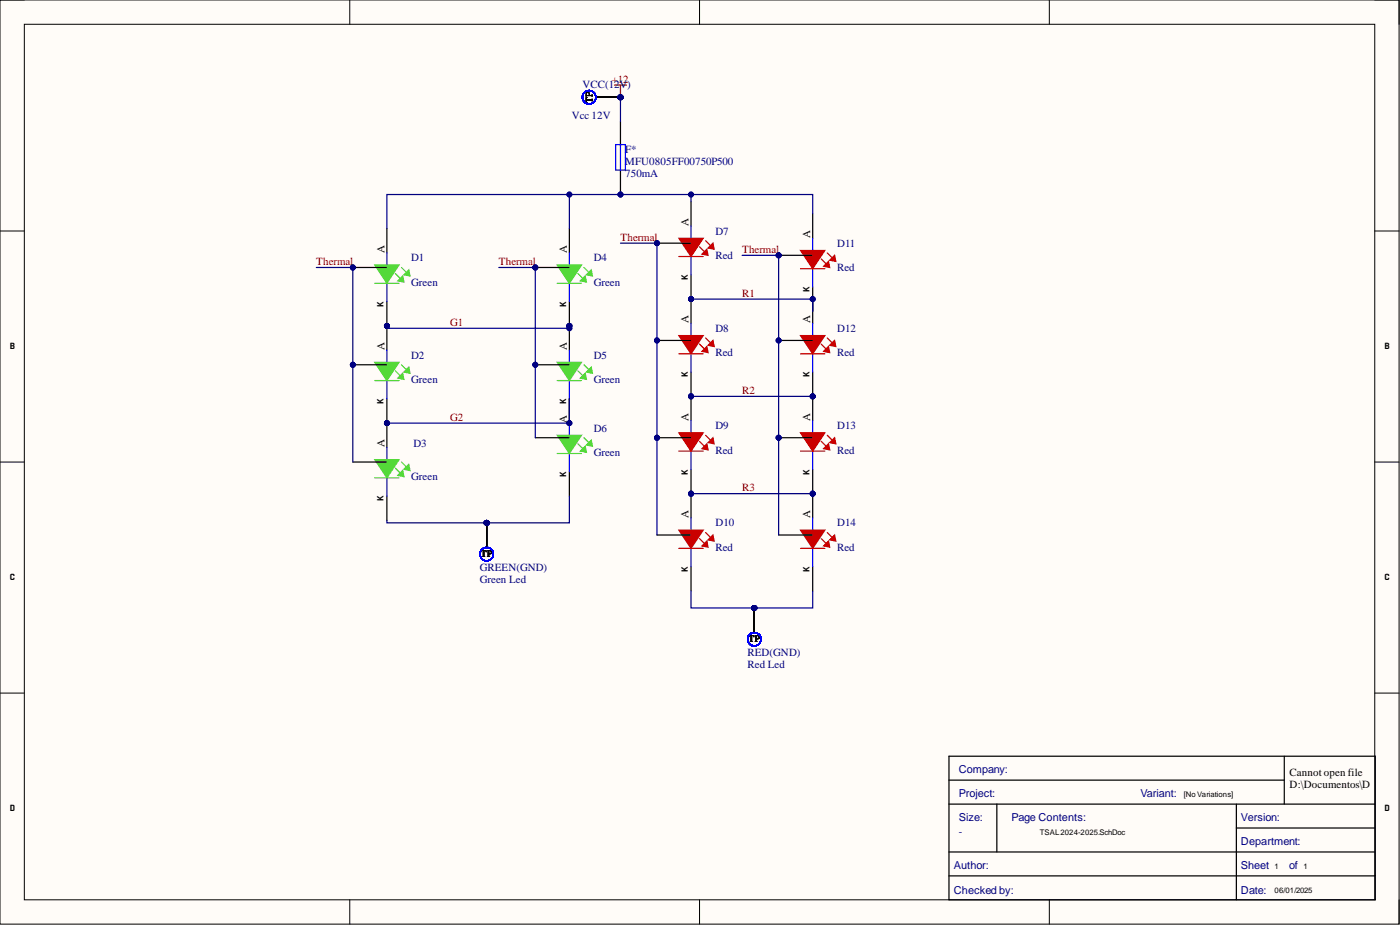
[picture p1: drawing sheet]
<svg xmlns="http://www.w3.org/2000/svg" width="292mm" height="193mm" viewBox="0 0 292 193" stroke-linecap="round" stroke-linejoin="round" font-family="sans-serif">
<defs><g id="words">
<g font-size="2.3" fill="#800000">
<text x="127.7" y="17.2">+12</text>
<text x="129.5" y="50.2">Thermal</text>
<text x="154.8" y="52.8">Thermal</text>
<text x="66" y="55.3">Thermal</text>
<text x="104.1" y="55.3">Thermal</text>
<text x="154.8" y="61.9">R1</text>
<text x="93.9" y="68">G1</text>
<text x="154.8" y="82.2">R2</text>
<text x="93.9" y="87.8">G2</text>
<text x="154.8" y="102.5">R3</text>
</g>
<g font-size="2.3" fill="#000080">
<text x="121.5" y="18.4">VCC(12V)</text>
<text x="119.3" y="24.9">Vcc 12V</text>
<text x="130.5" y="32">F*</text>
<text x="130.5" y="34.5">MFU0805FF00750P500</text>
<text x="130.5" y="37">750mA</text>
<text x="149.3" y="49">D7</text>
<text x="174.6" y="51.5">D11</text>
<text x="85.8" y="59.6">Green</text>
<text x="85.8" y="54.5">D1</text>
<text x="123.9" y="59.6">Green</text>
<text x="123.9" y="54.5">D4</text>
<text x="149.3" y="54">Red</text>
<text x="174.6" y="56.6">Red</text>
<text x="149.3" y="69.2">D8</text>
<text x="174.6" y="69.2">D12</text>
<text x="85.8" y="74.8">D2</text>
<text x="123.9" y="74.8">D5</text>
<text x="149.3" y="74.3">Red</text>
<text x="174.6" y="74.3">Red</text>
<text x="85.8" y="79.9">Green</text>
<text x="123.9" y="79.9">Green</text>
<text x="149.3" y="89.5">D9</text>
<text x="174.6" y="89.5">D13</text>
<text x="86.3" y="93.3">D3</text>
<text x="123.9" y="95.1">Green</text>
<text x="123.9" y="90">D6</text>
<text x="149.3" y="94.6">Red</text>
<text x="174.6" y="94.6">Red</text>
<text x="85.8" y="100.2">Green</text>
<text x="149.3" y="109.8">D10</text>
<text x="174.6" y="109.8">D14</text>
<text x="100.1" y="119.1">GREEN(GND)</text>
<text x="149.3" y="114.9">Red</text>
<text x="174.6" y="114.9">Red</text>
<text x="100.1" y="121.6">Green Led</text>
<text x="155.9" y="136.8">RED(GND)</text>
<text x="155.9" y="139.3">Red Led</text>
<text x="200" y="161.2">Company:</text>
<text x="200" y="166.2">Project:</text>
<text x="237.9" y="166.2">Variant:</text>
<text x="200" y="171.2">Size:</text>
<text x="211" y="171.2">Page Contents:</text>
<text x="258.9" y="171.2">Version:</text>
<text x="200" y="174.3">-</text>
<text x="258.9" y="176.2">Department:</text>
<text x="199" y="181.2">Author:</text>
<text x="258.9" y="181.2">Sheet</text>
<text x="269" y="181.2">of</text>
<text x="199" y="186.5">Checked by:</text>
<text x="258.9" y="186.5">Date:</text>
</g>
<g font-size="2.3">
<text x="143.7" y="47.2" transform="rotate(-90 143.7 47.2)">A</text>
<text x="80.2" y="52.8" transform="rotate(-90 80.2 52.8)">A</text>
<text x="118.3" y="52.8" transform="rotate(-90 118.3 52.8)">A</text>
<text x="169.1" y="49.7" transform="rotate(-90 169.1 49.7)">A</text>
<text x="143.7" y="67.5" transform="rotate(-90 143.7 67.5)">A</text>
<text x="169.1" y="67.5" transform="rotate(-90 169.1 67.5)">A</text>
<text x="80.2" y="73.1" transform="rotate(-90 80.2 73.1)">A</text>
<text x="118.3" y="73.1" transform="rotate(-90 118.3 73.1)">A</text>
<text x="118.3" y="88.3" transform="rotate(-90 118.3 88.3)">A</text>
<text x="143.7" y="87.8" transform="rotate(-90 143.7 87.8)">A</text>
<text x="169.1" y="87.8" transform="rotate(-90 169.1 87.8)">A</text>
<text x="80.2" y="93.3" transform="rotate(-90 80.2 93.3)">A</text>
<text x="143.7" y="108.1" transform="rotate(-90 143.7 108.1)">A</text>
<text x="169.1" y="108.1" transform="rotate(-90 169.1 108.1)">A</text>
<text x="269.1" y="161.8">Cannot open file</text>
<text x="269.1" y="164.4">D:\Documentos\D</text>
<text x="269.1" y="166.9">ownloads\Logo</text>
<text x="269.1" y="169.4">e-tech</text>
<text x="269.1" y="172">racing_transparen</text>
<text x="269.1" y="174.5">t_negre.png. File</text>
<text x="269.1" y="177.1">does not exist.</text>
</g>
<g font-size="2">
<text x="123.6" y="21.5" transform="rotate(-90 123.6 21.5)">TP</text>
<text x="140.5" y="50.1">17</text>
<text x="165.9" y="52.6">17</text>
<text x="77.1" y="55.1">17</text>
<text x="115.2" y="55.1">17</text>
<text x="143.5" y="58.4" transform="rotate(-90 143.5 58.4)">K</text>
<text x="80" y="64" transform="rotate(-90 80 64)">K</text>
<text x="118.1" y="64" transform="rotate(-90 118.1 64)">K</text>
<text x="168.9" y="61" transform="rotate(-90 168.9 61)">K</text>
<text x="140.5" y="70.3">17</text>
<text x="165.9" y="70.3">17</text>
<text x="2" y="72.9">B</text>
<text x="77.1" y="75.4">17</text>
<text x="115.2" y="75.4">17</text>
<text x="288.9" y="72.9">B</text>
<text x="143.5" y="78.7" transform="rotate(-90 143.5 78.7)">K</text>
<text x="168.9" y="78.7" transform="rotate(-90 168.9 78.7)">K</text>
<text x="80" y="84.3" transform="rotate(-90 80 84.3)">K</text>
<text x="118.1" y="84.3" transform="rotate(-90 118.1 84.3)">K</text>
<text x="77.1" y="95.7">17</text>
<text x="115.2" y="90.6">17</text>
<text x="140.5" y="90.6">17</text>
<text x="165.9" y="90.6">17</text>
<text x="118.1" y="99.5" transform="rotate(-90 118.1 99.5)">K</text>
<text x="143.5" y="99" transform="rotate(-90 143.5 99)">K</text>
<text x="168.9" y="99" transform="rotate(-90 168.9 99)">K</text>
<text x="80" y="104.6" transform="rotate(-90 80 104.6)">K</text>
<text x="140.5" y="110.9">17</text>
<text x="165.9" y="110.9">17</text>
<text x="100.3" y="116.3">TP</text>
<text x="143.5" y="119.3" transform="rotate(-90 143.5 119.3)">K</text>
<text x="168.9" y="119.3" transform="rotate(-90 168.9 119.3)">K</text>
<text x="2" y="121.1">C</text>
<text x="288.9" y="121.1">C</text>
<text x="156.2" y="134">TP</text>
<text x="2" y="169.3">D</text>
<text x="288.9" y="169.3">D</text>
</g>
<g font-size="1.6">
<text x="247" y="166.3">[No Variations]</text>
<text x="216.9" y="174.3">TSAL2024-2025.SchDoc</text>
<text x="265.9" y="181.3">1</text>
<text x="271.9" y="181.3">1</text>
<text x="265.9" y="186.3">06/01/2025</text>
</g>
</g></defs>
<path d="M0 0h291.9v192.8h-291.9z" fill-rule="evenodd" fill="#fffcf8"/>
<path d="M0 0h291.9v192.8h-291.9z" fill="none" stroke="#000" stroke-width=".21"/>
<path d="M5.1 5.1h281.7v182.6h-281.7z" fill-rule="evenodd" fill="#fffcf8"/>
<g fill="none" stroke="#000" stroke-width=".21">
<path d="M0 0h5.1M73 0v5.1M146 0v5.1M218.9 0v5.1M286.8 0h5.1v5.1M5.1 5.1h281.7v182.6h-281.7zM0 48.2h5.1M286.8 48.2h5.1M0 96.4h5.1M286.8 96.4h5.1M0 144.6h5.1M286.8 144.6h5.1"/>
<path d="M73 187.7v5.1M146 187.7v5.1M218.9 187.7v5.1M291.9 187.7v5.1"/>
</g>
<path d="M198 157.8h88.9v29.9h-88.9zM268 157.8v9.9M198 177.7h88.9M198 167.7h88.9M198 162.7h70M208 167.7v10M258 167.7v20M258 172.7h28.9M198 182.7h88.9" fill="none" stroke="#000" stroke-width=".25"/>
<circle cx="157.4" cy="126.8" r=".51" fill="#000080"/>
<circle cx="157.4" cy="126.8" r=".51" fill="none" stroke="#000080" stroke-width=".21"/>
<circle cx="157.4" cy="126.8" r=".51" fill="#000080"/>
<circle cx="157.4" cy="126.8" r=".51" fill="none" stroke="#000080" stroke-width=".21"/>
<circle cx="157.4" cy="126.8" r=".51" fill="#000080"/>
<circle cx="157.4" cy="126.8" r=".51" fill="none" stroke="#000080" stroke-width=".21"/>
<circle cx="157.4" cy="126.8" r=".51" fill="#000080"/>
<circle cx="157.4" cy="126.8" r=".51" fill="none" stroke="#000080" stroke-width=".21"/>
<circle cx="157.4" cy="126.8" r=".51" fill="#000080"/>
<circle cx="157.4" cy="126.8" r=".51" fill="none" stroke="#000080" stroke-width=".21"/>
<circle cx="157.4" cy="126.8" r=".51" fill="#000080"/>
<circle cx="157.4" cy="126.8" r=".51" fill="none" stroke="#000080" stroke-width=".21"/>
<circle cx="157.4" cy="126.8" r=".51" fill="#000080"/>
<circle cx="157.4" cy="126.8" r=".51" fill="none" stroke="#000080" stroke-width=".21"/>
<circle cx="157.4" cy="126.8" r=".51" fill="#000080"/>
<circle cx="157.4" cy="126.8" r=".51" fill="none" stroke="#000080" stroke-width=".21"/>
<circle cx="157.4" cy="133.4" r="1.4" fill="none" stroke="#00f" stroke-width=".25"/>
<path d="M157.4 126.8v5.1" fill="none" stroke="#000" stroke-width=".25"/>
<circle cx="157.4" cy="126.8" r=".51" fill="#000080"/>
<circle cx="157.4" cy="126.8" r=".51" fill="none" stroke="#000080" stroke-width=".21"/>
<circle cx="157.4" cy="133.4" r="1.4" fill="none" stroke="#00f" stroke-width=".25"/>
<path d="M157.4 126.8v5.1" fill="none" stroke="#000" stroke-width=".25"/>
<circle cx="157.4" cy="126.8" r=".51" fill="#000080"/>
<circle cx="157.4" cy="126.8" r=".51" fill="none" stroke="#000080" stroke-width=".21"/>
<circle cx="157.4" cy="133.4" r="1.4" fill="none" stroke="#00f" stroke-width=".25"/>
<path d="M157.4 126.8v5.1" fill="none" stroke="#000" stroke-width=".25"/>
<circle cx="157.4" cy="126.8" r=".51" fill="#000080"/>
<circle cx="157.4" cy="126.8" r=".51" fill="none" stroke="#000080" stroke-width=".21"/>
<circle cx="157.4" cy="133.4" r="1.4" fill="none" stroke="#00f" stroke-width=".25"/>
<path d="M157.4 126.8v5.1" fill="none" stroke="#000" stroke-width=".25"/>
<circle cx="157.4" cy="126.8" r=".51" fill="#000080"/>
<circle cx="157.4" cy="126.8" r=".51" fill="none" stroke="#000080" stroke-width=".21"/>
<circle cx="157.4" cy="133.4" r="1.4" fill="none" stroke="#00f" stroke-width=".25"/>
<path d="M157.4 126.8v5.1" fill="none" stroke="#000" stroke-width=".25"/>
<circle cx="157.4" cy="126.8" r=".51" fill="#000080"/>
<circle cx="157.4" cy="126.8" r=".51" fill="none" stroke="#000080" stroke-width=".21"/>
<circle cx="157.4" cy="133.4" r="1.4" fill="none" stroke="#00f" stroke-width=".25"/>
<path d="M157.4 126.8v5.1" fill="none" stroke="#000" stroke-width=".25"/>
<circle cx="157.4" cy="126.8" r=".51" fill="#000080"/>
<circle cx="157.4" cy="126.8" r=".51" fill="none" stroke="#000080" stroke-width=".21"/>
<circle cx="157.4" cy="133.4" r="1.4" fill="none" stroke="#00f" stroke-width=".25"/>
<path d="M157.4 126.8v5.1" fill="none" stroke="#000" stroke-width=".25"/>
<circle cx="157.4" cy="126.8" r=".51" fill="#000080"/>
<circle cx="157.4" cy="126.8" r=".51" fill="none" stroke="#000080" stroke-width=".21"/>
<circle cx="157.4" cy="133.4" r="1.4" fill="none" stroke="#00f" stroke-width=".25"/>
<path d="M157.4 126.8v5.1" fill="none" stroke="#000" stroke-width=".25"/>
<circle cx="157.4" cy="126.8" r=".51" fill="#000080"/>
<circle cx="157.4" cy="126.8" r=".51" fill="none" stroke="#000080" stroke-width=".21"/>
<circle cx="157.4" cy="133.4" r="1.4" fill="none" stroke="#00f" stroke-width=".25"/>
<circle cx="101.5" cy="109.1" r=".51" fill="#000080"/>
<circle cx="101.5" cy="109.1" r=".51" fill="none" stroke="#000080" stroke-width=".21"/>
<circle cx="101.5" cy="109.1" r=".51" fill="#000080"/>
<circle cx="101.5" cy="109.1" r=".51" fill="none" stroke="#000080" stroke-width=".21"/>
<circle cx="101.5" cy="109.1" r=".51" fill="#000080"/>
<circle cx="101.5" cy="109.1" r=".51" fill="none" stroke="#000080" stroke-width=".21"/>
<circle cx="101.5" cy="109.1" r=".51" fill="#000080"/>
<circle cx="101.5" cy="109.1" r=".51" fill="none" stroke="#000080" stroke-width=".21"/>
<circle cx="101.5" cy="109.1" r=".51" fill="#000080"/>
<circle cx="101.5" cy="109.1" r=".51" fill="none" stroke="#000080" stroke-width=".21"/>
<circle cx="101.5" cy="109.1" r=".51" fill="#000080"/>
<circle cx="101.5" cy="109.1" r=".51" fill="none" stroke="#000080" stroke-width=".21"/>
<circle cx="101.5" cy="109.1" r=".51" fill="#000080"/>
<circle cx="101.5" cy="109.1" r=".51" fill="none" stroke="#000080" stroke-width=".21"/>
<circle cx="101.5" cy="109.1" r=".51" fill="#000080"/>
<circle cx="101.5" cy="109.1" r=".51" fill="none" stroke="#000080" stroke-width=".21"/>
<circle cx="101.5" cy="115.6" r="1.4" fill="none" stroke="#00f" stroke-width=".25"/>
<path d="M101.5 109.1v5" fill="none" stroke="#000" stroke-width=".25"/>
<circle cx="101.5" cy="109.1" r=".51" fill="#000080"/>
<circle cx="101.5" cy="109.1" r=".51" fill="none" stroke="#000080" stroke-width=".21"/>
<circle cx="101.5" cy="115.6" r="1.4" fill="none" stroke="#00f" stroke-width=".25"/>
<path d="M101.5 109.1v5" fill="none" stroke="#000" stroke-width=".25"/>
<circle cx="101.5" cy="109.1" r=".51" fill="#000080"/>
<circle cx="101.5" cy="109.1" r=".51" fill="none" stroke="#000080" stroke-width=".21"/>
<circle cx="101.5" cy="115.6" r="1.4" fill="none" stroke="#00f" stroke-width=".25"/>
<path d="M101.5 109.1v5" fill="none" stroke="#000" stroke-width=".25"/>
<circle cx="101.5" cy="109.1" r=".51" fill="#000080"/>
<circle cx="101.5" cy="109.1" r=".51" fill="none" stroke="#000080" stroke-width=".21"/>
<circle cx="101.5" cy="115.6" r="1.4" fill="none" stroke="#00f" stroke-width=".25"/>
<path d="M101.5 109.1v5" fill="none" stroke="#000" stroke-width=".25"/>
<circle cx="101.5" cy="109.1" r=".51" fill="#000080"/>
<circle cx="101.5" cy="109.1" r=".51" fill="none" stroke="#000080" stroke-width=".21"/>
<circle cx="101.5" cy="115.6" r="1.4" fill="none" stroke="#00f" stroke-width=".25"/>
<path d="M101.5 109.1v5" fill="none" stroke="#000" stroke-width=".25"/>
<circle cx="101.5" cy="109.1" r=".51" fill="#000080"/>
<circle cx="101.5" cy="109.1" r=".51" fill="none" stroke="#000080" stroke-width=".21"/>
<circle cx="101.5" cy="115.6" r="1.4" fill="none" stroke="#00f" stroke-width=".25"/>
<path d="M101.5 109.1v5" fill="none" stroke="#000" stroke-width=".25"/>
<circle cx="101.5" cy="109.1" r=".51" fill="#000080"/>
<circle cx="101.5" cy="109.1" r=".51" fill="none" stroke="#000080" stroke-width=".21"/>
<circle cx="101.5" cy="115.6" r="1.4" fill="none" stroke="#00f" stroke-width=".25"/>
<path d="M101.5 109.1v5" fill="none" stroke="#000" stroke-width=".25"/>
<circle cx="101.5" cy="109.1" r=".51" fill="#000080"/>
<circle cx="101.5" cy="109.1" r=".51" fill="none" stroke="#000080" stroke-width=".21"/>
<circle cx="101.5" cy="115.6" r="1.4" fill="none" stroke="#00f" stroke-width=".25"/>
<path d="M101.5 109.1v5" fill="none" stroke="#000" stroke-width=".25"/>
<circle cx="101.5" cy="109.1" r=".51" fill="#000080"/>
<circle cx="101.5" cy="109.1" r=".51" fill="none" stroke="#000080" stroke-width=".21"/>
<circle cx="101.5" cy="115.6" r="1.4" fill="none" stroke="#00f" stroke-width=".25"/>
<path d="M128.2 17.7h2.5M129.5 17.7v2.6" fill="none" stroke="#800000" stroke-width=".25"/>
<circle cx="129.5" cy="20.3" r=".51" fill="#000080"/>
<circle cx="129.5" cy="20.3" r=".51" fill="none" stroke="#000080" stroke-width=".21"/>
<circle cx="129.5" cy="20.3" r=".51" fill="#000080"/>
<circle cx="129.5" cy="20.3" r=".51" fill="none" stroke="#000080" stroke-width=".21"/>
<circle cx="129.5" cy="20.3" r=".51" fill="#000080"/>
<circle cx="129.5" cy="20.3" r=".51" fill="none" stroke="#000080" stroke-width=".21"/>
<circle cx="129.5" cy="20.3" r=".51" fill="#000080"/>
<circle cx="129.5" cy="20.3" r=".51" fill="none" stroke="#000080" stroke-width=".21"/>
<circle cx="129.5" cy="20.3" r=".51" fill="#000080"/>
<circle cx="129.5" cy="20.3" r=".51" fill="none" stroke="#000080" stroke-width=".21"/>
<circle cx="129.5" cy="20.3" r=".51" fill="#000080"/>
<circle cx="129.5" cy="20.3" r=".51" fill="none" stroke="#000080" stroke-width=".21"/>
<circle cx="129.5" cy="20.3" r=".51" fill="#000080"/>
<circle cx="129.5" cy="20.3" r=".51" fill="none" stroke="#000080" stroke-width=".21"/>
<circle cx="129.5" cy="20.3" r=".51" fill="#000080"/>
<circle cx="129.5" cy="20.3" r=".51" fill="none" stroke="#000080" stroke-width=".21"/>
<circle cx="129.5" cy="20.3" r=".51" fill="#000080"/>
<circle cx="129.5" cy="20.3" r=".51" fill="none" stroke="#000080" stroke-width=".21"/>
<circle cx="122.9" cy="20.3" r="1.4" fill="none" stroke="#00f" stroke-width=".25"/>
<path d="M124.4 20.3h5.1" fill="none" stroke="#000" stroke-width=".25"/>
<circle cx="129.5" cy="20.3" r=".51" fill="#000080"/>
<circle cx="129.5" cy="20.3" r=".51" fill="none" stroke="#000080" stroke-width=".21"/>
<circle cx="122.9" cy="20.3" r="1.4" fill="none" stroke="#00f" stroke-width=".25"/>
<path d="M124.4 20.3h5.1" fill="none" stroke="#000" stroke-width=".25"/>
<circle cx="129.5" cy="20.3" r=".51" fill="#000080"/>
<circle cx="129.5" cy="20.3" r=".51" fill="none" stroke="#000080" stroke-width=".21"/>
<circle cx="122.9" cy="20.3" r="1.4" fill="none" stroke="#00f" stroke-width=".25"/>
<path d="M124.4 20.3h5.1" fill="none" stroke="#000" stroke-width=".25"/>
<circle cx="129.5" cy="20.3" r=".51" fill="#000080"/>
<circle cx="129.5" cy="20.3" r=".51" fill="none" stroke="#000080" stroke-width=".21"/>
<circle cx="122.9" cy="20.3" r="1.4" fill="none" stroke="#00f" stroke-width=".25"/>
<path d="M124.4 20.3h5.1" fill="none" stroke="#000" stroke-width=".25"/>
<circle cx="129.5" cy="20.3" r=".51" fill="#000080"/>
<circle cx="129.5" cy="20.3" r=".51" fill="none" stroke="#000080" stroke-width=".21"/>
<circle cx="122.9" cy="20.3" r="1.4" fill="none" stroke="#00f" stroke-width=".25"/>
<path d="M124.4 20.3h5.1" fill="none" stroke="#000" stroke-width=".25"/>
<circle cx="129.5" cy="20.3" r=".51" fill="#000080"/>
<circle cx="129.5" cy="20.3" r=".51" fill="none" stroke="#000080" stroke-width=".21"/>
<circle cx="122.9" cy="20.3" r="1.4" fill="none" stroke="#00f" stroke-width=".25"/>
<path d="M124.4 20.3h5.1" fill="none" stroke="#000" stroke-width=".25"/>
<circle cx="129.5" cy="20.3" r=".51" fill="#000080"/>
<circle cx="129.5" cy="20.3" r=".51" fill="none" stroke="#000080" stroke-width=".21"/>
<circle cx="122.9" cy="20.3" r="1.4" fill="none" stroke="#00f" stroke-width=".25"/>
<path d="M124.4 20.3h5.1" fill="none" stroke="#000" stroke-width=".25"/>
<circle cx="129.5" cy="20.3" r=".51" fill="#000080"/>
<circle cx="129.5" cy="20.3" r=".51" fill="none" stroke="#000080" stroke-width=".21"/>
<circle cx="122.9" cy="20.3" r="1.4" fill="none" stroke="#00f" stroke-width=".25"/>
<path d="M124.4 20.3h5.1" fill="none" stroke="#000" stroke-width=".25"/>
<circle cx="129.5" cy="20.3" r=".51" fill="#000080"/>
<circle cx="129.5" cy="20.3" r=".51" fill="none" stroke="#000080" stroke-width=".21"/>
<circle cx="122.9" cy="20.3" r="1.4" fill="none" stroke="#00f" stroke-width=".25"/>
<circle cx="144.2" cy="62.4" r=".51" fill="#000080"/>
<circle cx="144.2" cy="62.4" r=".51" fill="none" stroke="#000080" stroke-width=".21"/>
<circle cx="137.1" cy="50.7" r=".51" fill="#000080"/>
<circle cx="137.1" cy="50.7" r=".51" fill="none" stroke="#000080" stroke-width=".21"/>
<path d="M144.2 57.3v5.1" fill="none" stroke="#000" stroke-width=".25"/>
<circle cx="144.2" cy="62.4" r=".51" fill="#000080"/>
<circle cx="144.2" cy="62.4" r=".51" fill="none" stroke="#000080" stroke-width=".21"/>
<path d="M144.2 42.1v5.1" fill="none" stroke="#000" stroke-width=".25"/>
<path d="M144.2 47.2v2.5M144.2 52.2v5.1" fill="none" stroke="#00f" stroke-width=".25"/>
<path d="M141.6 53.5h5.1" fill="none" stroke="#ca0000" stroke-width=".25"/>
<path d="M141.6 49.7h5.1l-2.5 3.8z" fill="#ca0000"/>
<path d="M141.6 49.7h5.1l-2.5 3.8zM146 51.5l1.5 1.5" fill="none" stroke="#ca0000" stroke-width=".25"/>
<path d="M146.5 53l1-1 .2 1.3z" fill="#ca0000"/>
<path d="M146.5 53l1-1 .2 1.3zM147.2 50.2l1.5 1.5" fill="none" stroke="#ca0000" stroke-width=".25"/>
<path d="M147.7 51.7l1-1 .3 1.3z" fill="#ca0000"/>
<path d="M147.7 51.7l1-1 .3 1.3z" fill="none" stroke="#ca0000" stroke-width=".25"/>
<path d="M137.1 50.7h7" fill="none" stroke="#000" stroke-width=".25"/>
<circle cx="137.1" cy="50.7" r=".51" fill="#000080"/>
<circle cx="137.1" cy="50.7" r=".51" fill="none" stroke="#000080" stroke-width=".21"/>
<circle cx="80.7" cy="68" r=".51" fill="#000080"/>
<circle cx="80.7" cy="68" r=".51" fill="none" stroke="#000080" stroke-width=".21"/>
<circle cx="73.6" cy="55.8" r=".51" fill="#000080"/>
<circle cx="73.6" cy="55.8" r=".51" fill="none" stroke="#000080" stroke-width=".21"/>
<path d="M80.7 62.9v5.1" fill="none" stroke="#000" stroke-width=".25"/>
<circle cx="80.7" cy="68" r=".51" fill="#000080"/>
<circle cx="80.7" cy="68" r=".51" fill="none" stroke="#000080" stroke-width=".21"/>
<path d="M80.7 47.7v5.1" fill="none" stroke="#000" stroke-width=".25"/>
<path d="M80.7 52.8v2.5M80.7 57.8v5.1" fill="none" stroke="#00f" stroke-width=".25"/>
<path d="M78.2 59.1h5.1" fill="none" stroke="#54d939" stroke-width=".25"/>
<path d="M78.2 55.3h5.1l-2.6 3.8z" fill="#54d939"/>
<path d="M78.2 55.3h5.1l-2.6 3.8zM82.5 57.1l1.5 1.5" fill="none" stroke="#54d939" stroke-width=".25"/>
<path d="M83 58.6l1-1 .3 1.2z" fill="#54d939"/>
<path d="M83 58.6l1-1 .3 1.2zM83.8 55.8l1.5 1.5" fill="none" stroke="#54d939" stroke-width=".25"/>
<path d="M84.3 57.3l1-1 .2 1.3z" fill="#54d939"/>
<path d="M84.3 57.3l1-1 .2 1.3z" fill="none" stroke="#54d939" stroke-width=".25"/>
<path d="M73.6 55.8h7" fill="none" stroke="#000" stroke-width=".25"/>
<circle cx="73.6" cy="55.8" r=".51" fill="#000080"/>
<circle cx="73.6" cy="55.8" r=".51" fill="none" stroke="#000080" stroke-width=".21"/>
<circle cx="80.7" cy="88.3" r=".51" fill="#000080"/>
<circle cx="80.7" cy="88.3" r=".51" fill="none" stroke="#000080" stroke-width=".21"/>
<circle cx="80.7" cy="68" r=".51" fill="#000080"/>
<circle cx="80.7" cy="68" r=".51" fill="none" stroke="#000080" stroke-width=".21"/>
<circle cx="73.6" cy="76.1" r=".51" fill="#000080"/>
<circle cx="73.6" cy="76.1" r=".51" fill="none" stroke="#000080" stroke-width=".21"/>
<path d="M80.7 83.2v5.1" fill="none" stroke="#000" stroke-width=".25"/>
<circle cx="80.7" cy="88.3" r=".51" fill="#000080"/>
<circle cx="80.7" cy="88.3" r=".51" fill="none" stroke="#000080" stroke-width=".21"/>
<path d="M80.7 68v5.1" fill="none" stroke="#000" stroke-width=".25"/>
<circle cx="80.7" cy="68" r=".51" fill="#000080"/>
<circle cx="80.7" cy="68" r=".51" fill="none" stroke="#000080" stroke-width=".21"/>
<path d="M80.7 73.1v2.5M80.7 78.1v5.1" fill="none" stroke="#00f" stroke-width=".25"/>
<path d="M78.2 79.4h5.1" fill="none" stroke="#54d939" stroke-width=".25"/>
<path d="M78.2 75.6h5.1l-2.6 3.8z" fill="#54d939"/>
<path d="M78.2 75.6h5.1l-2.6 3.8zM82.5 77.4l1.5 1.5" fill="none" stroke="#54d939" stroke-width=".25"/>
<path d="M83 78.9l1-1 .3 1.2z" fill="#54d939"/>
<path d="M83 78.9l1-1 .3 1.2zM83.8 76.1l1.5 1.5" fill="none" stroke="#54d939" stroke-width=".25"/>
<path d="M84.3 77.6l1-1 .2 1.3z" fill="#54d939"/>
<path d="M84.3 77.6l1-1 .2 1.3z" fill="none" stroke="#54d939" stroke-width=".25"/>
<path d="M73.6 76.1h7" fill="none" stroke="#000" stroke-width=".25"/>
<circle cx="73.6" cy="76.1" r=".51" fill="#000080"/>
<circle cx="73.6" cy="76.1" r=".51" fill="none" stroke="#000080" stroke-width=".21"/>
<circle cx="80.7" cy="88.3" r=".51" fill="#000080"/>
<circle cx="80.7" cy="88.3" r=".51" fill="none" stroke="#000080" stroke-width=".21"/>
<path d="M80.7 88.3v5M80.7 103.5v5.1" fill="none" stroke="#000" stroke-width=".25"/>
<circle cx="80.7" cy="88.3" r=".51" fill="#000080"/>
<circle cx="80.7" cy="88.3" r=".51" fill="none" stroke="#000080" stroke-width=".21"/>
<path d="M80.7 93.3v2.6M80.7 98.4v5.1" fill="none" stroke="#00f" stroke-width=".25"/>
<path d="M78.2 99.7h5.1" fill="none" stroke="#54d939" stroke-width=".25"/>
<path d="M78.2 95.9h5.1l-2.6 3.8z" fill="#54d939"/>
<path d="M78.2 95.9h5.1l-2.6 3.8zM82.5 97.7l1.5 1.5" fill="none" stroke="#54d939" stroke-width=".25"/>
<path d="M83 99.2l1-1 .3 1.2z" fill="#54d939"/>
<path d="M83 99.2l1-1 .3 1.2zM83.8 96.4l1.5 1.5" fill="none" stroke="#54d939" stroke-width=".25"/>
<path d="M84.3 97.9l1-1 .2 1.3z" fill="#54d939"/>
<path d="M84.3 97.9l1-1 .2 1.3z" fill="none" stroke="#54d939" stroke-width=".25"/>
<path d="M73.6 96.4h7" fill="none" stroke="#000" stroke-width=".25"/>
<circle cx="118.8" cy="68" r=".51" fill="#000080"/>
<circle cx="118.8" cy="68" r=".51" fill="none" stroke="#000080" stroke-width=".21"/>
<circle cx="111.7" cy="55.8" r=".51" fill="#000080"/>
<circle cx="111.7" cy="55.8" r=".51" fill="none" stroke="#000080" stroke-width=".21"/>
<path d="M118.8 62.9v5.1" fill="none" stroke="#000" stroke-width=".25"/>
<circle cx="118.8" cy="68" r=".51" fill="#000080"/>
<circle cx="118.8" cy="68" r=".51" fill="none" stroke="#000080" stroke-width=".21"/>
<path d="M118.8 47.7v5.1" fill="none" stroke="#000" stroke-width=".25"/>
<path d="M118.8 52.8v2.5M118.8 57.8v5.1" fill="none" stroke="#00f" stroke-width=".25"/>
<path d="M116.3 59.1h5" fill="none" stroke="#54d939" stroke-width=".25"/>
<path d="M116.3 55.3h5l-2.5 3.8z" fill="#54d939"/>
<path d="M116.3 55.3h5l-2.5 3.8zM120.6 57.1l1.5 1.5" fill="none" stroke="#54d939" stroke-width=".25"/>
<path d="M121.1 58.6l1-1 .2 1.2z" fill="#54d939"/>
<path d="M121.1 58.6l1-1 .2 1.2zM121.8 55.8l1.6 1.5" fill="none" stroke="#54d939" stroke-width=".25"/>
<path d="M122.3 57.3l1.1-1 .2 1.3z" fill="#54d939"/>
<path d="M122.3 57.3l1.1-1 .2 1.3z" fill="none" stroke="#54d939" stroke-width=".25"/>
<path d="M111.7 55.8h7" fill="none" stroke="#000" stroke-width=".25"/>
<circle cx="111.7" cy="55.8" r=".51" fill="#000080"/>
<circle cx="111.7" cy="55.8" r=".51" fill="none" stroke="#000080" stroke-width=".21"/>
<circle cx="118.8" cy="88.3" r=".51" fill="#000080"/>
<circle cx="118.8" cy="88.3" r=".51" fill="none" stroke="#000080" stroke-width=".21"/>
<circle cx="118.8" cy="68" r=".51" fill="#000080"/>
<circle cx="118.8" cy="68" r=".51" fill="none" stroke="#000080" stroke-width=".21"/>
<circle cx="111.7" cy="76.1" r=".51" fill="#000080"/>
<circle cx="111.7" cy="76.1" r=".51" fill="none" stroke="#000080" stroke-width=".21"/>
<path d="M118.8 83.2v5.1" fill="none" stroke="#000" stroke-width=".25"/>
<circle cx="118.8" cy="88.3" r=".51" fill="#000080"/>
<circle cx="118.8" cy="88.3" r=".51" fill="none" stroke="#000080" stroke-width=".21"/>
<path d="M118.8 68v5.1" fill="none" stroke="#000" stroke-width=".25"/>
<circle cx="118.8" cy="68" r=".51" fill="#000080"/>
<circle cx="118.8" cy="68" r=".51" fill="none" stroke="#000080" stroke-width=".21"/>
<path d="M118.8 73.1v2.5M118.8 78.1v5.1" fill="none" stroke="#00f" stroke-width=".25"/>
<path d="M116.3 79.4h5" fill="none" stroke="#54d939" stroke-width=".25"/>
<path d="M116.3 75.6h5l-2.5 3.8z" fill="#54d939"/>
<path d="M116.3 75.6h5l-2.5 3.8zM120.6 77.4l1.5 1.5" fill="none" stroke="#54d939" stroke-width=".25"/>
<path d="M121.1 78.9l1-1 .2 1.2z" fill="#54d939"/>
<path d="M121.1 78.9l1-1 .2 1.2zM121.8 76.1l1.6 1.5" fill="none" stroke="#54d939" stroke-width=".25"/>
<path d="M122.3 77.6l1.1-1 .2 1.3z" fill="#54d939"/>
<path d="M122.3 77.6l1.1-1 .2 1.3z" fill="none" stroke="#54d939" stroke-width=".25"/>
<path d="M111.7 76.1h7" fill="none" stroke="#000" stroke-width=".25"/>
<circle cx="111.7" cy="76.1" r=".51" fill="#000080"/>
<circle cx="111.7" cy="76.1" r=".51" fill="none" stroke="#000080" stroke-width=".21"/>
<path d="M118.8 83.2v5.1M118.8 98.4v5.1" fill="none" stroke="#000" stroke-width=".25"/>
<path d="M118.8 88.3v2.5M118.8 93.3v5.1" fill="none" stroke="#00f" stroke-width=".25"/>
<path d="M116.3 94.6h5" fill="none" stroke="#54d939" stroke-width=".25"/>
<path d="M116.3 90.8h5l-2.5 3.8z" fill="#54d939"/>
<path d="M116.3 90.8h5l-2.5 3.8zM120.6 92.6l1.5 1.5" fill="none" stroke="#54d939" stroke-width=".25"/>
<path d="M121.1 94.1l1-1 .2 1.3z" fill="#54d939"/>
<path d="M121.1 94.1l1-1 .2 1.3zM121.8 91.3l1.6 1.5" fill="none" stroke="#54d939" stroke-width=".25"/>
<path d="M122.3 92.8l1.1-1 .2 1.3z" fill="#54d939"/>
<path d="M122.3 92.8l1.1-1 .2 1.3z" fill="none" stroke="#54d939" stroke-width=".25"/>
<path d="M111.7 91.3h7" fill="none" stroke="#000" stroke-width=".25"/>
<circle cx="144.2" cy="82.7" r=".51" fill="#000080"/>
<circle cx="144.2" cy="82.7" r=".51" fill="none" stroke="#000080" stroke-width=".21"/>
<circle cx="144.2" cy="62.4" r=".51" fill="#000080"/>
<circle cx="144.2" cy="62.4" r=".51" fill="none" stroke="#000080" stroke-width=".21"/>
<circle cx="137.1" cy="71" r=".51" fill="#000080"/>
<circle cx="137.1" cy="71" r=".51" fill="none" stroke="#000080" stroke-width=".21"/>
<path d="M144.2 77.6v5.1" fill="none" stroke="#000" stroke-width=".25"/>
<circle cx="144.2" cy="82.7" r=".51" fill="#000080"/>
<circle cx="144.2" cy="82.7" r=".51" fill="none" stroke="#000080" stroke-width=".21"/>
<path d="M144.2 62.4v5.1" fill="none" stroke="#000" stroke-width=".25"/>
<circle cx="144.2" cy="62.4" r=".51" fill="#000080"/>
<circle cx="144.2" cy="62.4" r=".51" fill="none" stroke="#000080" stroke-width=".21"/>
<path d="M144.2 67.5v2.5M144.2 72.5v5.1" fill="none" stroke="#00f" stroke-width=".25"/>
<path d="M141.6 73.8h5.1" fill="none" stroke="#ca0000" stroke-width=".25"/>
<path d="M141.6 70h5.1l-2.5 3.8z" fill="#ca0000"/>
<path d="M141.6 70h5.1l-2.5 3.8zM146 71.8l1.5 1.5" fill="none" stroke="#ca0000" stroke-width=".25"/>
<path d="M146.5 73.3l1-1 .2 1.3z" fill="#ca0000"/>
<path d="M146.5 73.3l1-1 .2 1.3zM147.2 70.5l1.5 1.5" fill="none" stroke="#ca0000" stroke-width=".25"/>
<path d="M147.7 72l1-1 .3 1.3z" fill="#ca0000"/>
<path d="M147.7 72l1-1 .3 1.3z" fill="none" stroke="#ca0000" stroke-width=".25"/>
<path d="M137.1 71h7" fill="none" stroke="#000" stroke-width=".25"/>
<circle cx="137.1" cy="71" r=".51" fill="#000080"/>
<circle cx="137.1" cy="71" r=".51" fill="none" stroke="#000080" stroke-width=".21"/>
<circle cx="144.2" cy="103" r=".51" fill="#000080"/>
<circle cx="144.2" cy="103" r=".51" fill="none" stroke="#000080" stroke-width=".21"/>
<circle cx="144.2" cy="82.7" r=".51" fill="#000080"/>
<circle cx="144.2" cy="82.7" r=".51" fill="none" stroke="#000080" stroke-width=".21"/>
<circle cx="137.1" cy="91.3" r=".51" fill="#000080"/>
<circle cx="137.1" cy="91.3" r=".51" fill="none" stroke="#000080" stroke-width=".21"/>
<path d="M144.2 97.9v5.1" fill="none" stroke="#000" stroke-width=".25"/>
<circle cx="144.2" cy="103" r=".51" fill="#000080"/>
<circle cx="144.2" cy="103" r=".51" fill="none" stroke="#000080" stroke-width=".21"/>
<path d="M144.2 82.7v5.1" fill="none" stroke="#000" stroke-width=".25"/>
<circle cx="144.2" cy="82.7" r=".51" fill="#000080"/>
<circle cx="144.2" cy="82.7" r=".51" fill="none" stroke="#000080" stroke-width=".21"/>
<path d="M144.2 87.8v2.5M144.2 92.8v5.1" fill="none" stroke="#00f" stroke-width=".25"/>
<path d="M141.6 94.1h5.1" fill="none" stroke="#ca0000" stroke-width=".25"/>
<path d="M141.6 90.3h5.1l-2.5 3.8z" fill="#ca0000"/>
<path d="M141.6 90.3h5.1l-2.5 3.8zM146 92.1l1.5 1.5" fill="none" stroke="#ca0000" stroke-width=".25"/>
<path d="M146.5 93.6l1-1 .2 1.3z" fill="#ca0000"/>
<path d="M146.5 93.6l1-1 .2 1.3zM147.2 90.8l1.5 1.5" fill="none" stroke="#ca0000" stroke-width=".25"/>
<path d="M147.7 92.3l1-1 .3 1.3z" fill="#ca0000"/>
<path d="M147.7 92.3l1-1 .3 1.3z" fill="none" stroke="#ca0000" stroke-width=".25"/>
<path d="M137.1 91.3h7" fill="none" stroke="#000" stroke-width=".25"/>
<circle cx="137.1" cy="91.3" r=".51" fill="#000080"/>
<circle cx="137.1" cy="91.3" r=".51" fill="none" stroke="#000080" stroke-width=".21"/>
<circle cx="144.2" cy="103" r=".51" fill="#000080"/>
<circle cx="144.2" cy="103" r=".51" fill="none" stroke="#000080" stroke-width=".21"/>
<path d="M144.2 103v5.1M144.2 118.2v5.1" fill="none" stroke="#000" stroke-width=".25"/>
<circle cx="144.2" cy="103" r=".51" fill="#000080"/>
<circle cx="144.2" cy="103" r=".51" fill="none" stroke="#000080" stroke-width=".21"/>
<path d="M144.2 108.1v2.5M144.2 113.1v5.1" fill="none" stroke="#00f" stroke-width=".25"/>
<path d="M141.6 114.4h5.1" fill="none" stroke="#ca0000" stroke-width=".25"/>
<path d="M141.6 110.6h5.1l-2.5 3.8z" fill="#ca0000"/>
<path d="M141.6 110.6h5.1l-2.5 3.8zM146 112.4l1.5 1.5" fill="none" stroke="#ca0000" stroke-width=".25"/>
<path d="M146.5 113.9l1-1 .2 1.2z" fill="#ca0000"/>
<path d="M146.5 113.9l1-1 .2 1.2zM147.2 111.1l1.5 1.5" fill="none" stroke="#ca0000" stroke-width=".25"/>
<path d="M147.7 112.6l1-1 .3 1.3z" fill="#ca0000"/>
<path d="M147.7 112.6l1-1 .3 1.3z" fill="none" stroke="#ca0000" stroke-width=".25"/>
<path d="M137.1 111.6h7" fill="none" stroke="#000" stroke-width=".25"/>
<circle cx="169.6" cy="82.7" r=".51" fill="#000080"/>
<circle cx="169.6" cy="82.7" r=".51" fill="none" stroke="#000080" stroke-width=".21"/>
<circle cx="169.6" cy="62.4" r=".51" fill="#000080"/>
<circle cx="169.6" cy="62.4" r=".51" fill="none" stroke="#000080" stroke-width=".21"/>
<circle cx="162.5" cy="71" r=".51" fill="#000080"/>
<circle cx="162.5" cy="71" r=".51" fill="none" stroke="#000080" stroke-width=".21"/>
<path d="M169.6 77.6v5.1" fill="none" stroke="#000" stroke-width=".25"/>
<circle cx="169.6" cy="82.7" r=".51" fill="#000080"/>
<circle cx="169.6" cy="82.7" r=".51" fill="none" stroke="#000080" stroke-width=".21"/>
<path d="M169.6 62.4v5.1" fill="none" stroke="#000" stroke-width=".25"/>
<circle cx="169.6" cy="62.4" r=".51" fill="#000080"/>
<circle cx="169.6" cy="62.4" r=".51" fill="none" stroke="#000080" stroke-width=".21"/>
<path d="M169.6 67.5v2.5M169.6 72.5v5.1" fill="none" stroke="#00f" stroke-width=".25"/>
<path d="M167 73.8h5.1" fill="none" stroke="#ca0000" stroke-width=".25"/>
<path d="M167 70h5.1l-2.5 3.8z" fill="#ca0000"/>
<path d="M167 70h5.1l-2.5 3.8zM171.3 71.8l1.6 1.5" fill="none" stroke="#ca0000" stroke-width=".25"/>
<path d="M171.8 73.3l1.1-1 .2 1.3z" fill="#ca0000"/>
<path d="M171.8 73.3l1.1-1 .2 1.3zM172.6 70.5l1.5 1.5" fill="none" stroke="#ca0000" stroke-width=".25"/>
<path d="M173.1 72l1-1 .3 1.3z" fill="#ca0000"/>
<path d="M173.1 72l1-1 .3 1.3z" fill="none" stroke="#ca0000" stroke-width=".25"/>
<path d="M162.5 71h7" fill="none" stroke="#000" stroke-width=".25"/>
<circle cx="162.5" cy="71" r=".51" fill="#000080"/>
<circle cx="162.5" cy="71" r=".51" fill="none" stroke="#000080" stroke-width=".21"/>
<circle cx="169.6" cy="103" r=".51" fill="#000080"/>
<circle cx="169.6" cy="103" r=".51" fill="none" stroke="#000080" stroke-width=".21"/>
<circle cx="169.6" cy="82.7" r=".51" fill="#000080"/>
<circle cx="169.6" cy="82.7" r=".51" fill="none" stroke="#000080" stroke-width=".21"/>
<circle cx="162.5" cy="91.3" r=".51" fill="#000080"/>
<circle cx="162.5" cy="91.3" r=".51" fill="none" stroke="#000080" stroke-width=".21"/>
<path d="M169.6 97.9v5.1" fill="none" stroke="#000" stroke-width=".25"/>
<circle cx="169.6" cy="103" r=".51" fill="#000080"/>
<circle cx="169.6" cy="103" r=".51" fill="none" stroke="#000080" stroke-width=".21"/>
<path d="M169.6 82.7v5.1" fill="none" stroke="#000" stroke-width=".25"/>
<circle cx="169.6" cy="82.7" r=".51" fill="#000080"/>
<circle cx="169.6" cy="82.7" r=".51" fill="none" stroke="#000080" stroke-width=".21"/>
<path d="M169.6 87.8v2.5M169.6 92.8v5.1" fill="none" stroke="#00f" stroke-width=".25"/>
<path d="M167 94.1h5.1" fill="none" stroke="#ca0000" stroke-width=".25"/>
<path d="M167 90.3h5.1l-2.5 3.8z" fill="#ca0000"/>
<path d="M167 90.3h5.1l-2.5 3.8zM171.3 92.1l1.6 1.5" fill="none" stroke="#ca0000" stroke-width=".25"/>
<path d="M171.8 93.6l1.1-1 .2 1.3z" fill="#ca0000"/>
<path d="M171.8 93.6l1.1-1 .2 1.3zM172.6 90.8l1.5 1.5" fill="none" stroke="#ca0000" stroke-width=".25"/>
<path d="M173.1 92.3l1-1 .3 1.3z" fill="#ca0000"/>
<path d="M173.1 92.3l1-1 .3 1.3z" fill="none" stroke="#ca0000" stroke-width=".25"/>
<path d="M162.5 91.3h7" fill="none" stroke="#000" stroke-width=".25"/>
<circle cx="162.5" cy="91.3" r=".51" fill="#000080"/>
<circle cx="162.5" cy="91.3" r=".51" fill="none" stroke="#000080" stroke-width=".21"/>
<circle cx="169.6" cy="103" r=".51" fill="#000080"/>
<circle cx="169.6" cy="103" r=".51" fill="none" stroke="#000080" stroke-width=".21"/>
<path d="M169.6 103v5.1M169.6 118.2v5.1" fill="none" stroke="#000" stroke-width=".25"/>
<circle cx="169.6" cy="103" r=".51" fill="#000080"/>
<circle cx="169.6" cy="103" r=".51" fill="none" stroke="#000080" stroke-width=".21"/>
<path d="M169.6 108.1v2.5M169.6 113.1v5.1" fill="none" stroke="#00f" stroke-width=".25"/>
<path d="M167 114.4h5.1" fill="none" stroke="#ca0000" stroke-width=".25"/>
<path d="M167 110.6h5.1l-2.5 3.8z" fill="#ca0000"/>
<path d="M167 110.6h5.1l-2.5 3.8zM171.3 112.4l1.6 1.5" fill="none" stroke="#ca0000" stroke-width=".25"/>
<path d="M171.8 113.9l1.1-1 .2 1.2z" fill="#ca0000"/>
<path d="M171.8 113.9l1.1-1 .2 1.2zM172.6 111.1l1.5 1.5" fill="none" stroke="#ca0000" stroke-width=".25"/>
<path d="M173.1 112.6l1-1 .3 1.3z" fill="#ca0000"/>
<path d="M173.1 112.6l1-1 .3 1.3z" fill="none" stroke="#ca0000" stroke-width=".25"/>
<path d="M162.5 111.6h7" fill="none" stroke="#000" stroke-width=".25"/>
<circle cx="162.5" cy="53.3" r=".51" fill="#000080"/>
<circle cx="162.5" cy="53.3" r=".51" fill="none" stroke="#000080" stroke-width=".21"/>
<path d="M169.6 44.6v5.1M169.6 59.9v5" fill="none" stroke="#000" stroke-width=".25"/>
<path d="M169.6 49.7v2.5M169.6 54.8v5.1" fill="none" stroke="#00f" stroke-width=".25"/>
<path d="M167 56.1h5.1" fill="none" stroke="#ca0000" stroke-width=".25"/>
<path d="M167 52.2h5.1l-2.5 3.9z" fill="#ca0000"/>
<path d="M167 52.2h5.1l-2.5 3.9zM171.3 54l1.6 1.5" fill="none" stroke="#ca0000" stroke-width=".25"/>
<path d="M171.8 55.5l1.1-1 .2 1.3z" fill="#ca0000"/>
<path d="M171.8 55.5l1.1-1 .2 1.3zM172.6 52.8l1.5 1.5" fill="none" stroke="#ca0000" stroke-width=".25"/>
<path d="M173.1 54.3l1-1 .3 1.2z" fill="#ca0000"/>
<path d="M173.1 54.3l1-1 .3 1.2z" fill="none" stroke="#ca0000" stroke-width=".25"/>
<path d="M162.5 53.3h7" fill="none" stroke="#000" stroke-width=".25"/>
<circle cx="162.5" cy="53.3" r=".51" fill="#000080"/>
<circle cx="162.5" cy="53.3" r=".51" fill="none" stroke="#000080" stroke-width=".21"/>
<circle cx="129.5" cy="40.6" r=".51" fill="#000080"/>
<circle cx="129.5" cy="40.6" r=".51" fill="none" stroke="#000080" stroke-width=".21"/>
<path d="M129.5 35.5v5.1" fill="none" stroke="#000" stroke-width=".25"/>
<circle cx="129.5" cy="40.6" r=".51" fill="#000080"/>
<circle cx="129.5" cy="40.6" r=".51" fill="none" stroke="#000080" stroke-width=".21"/>
<path d="M129.5 25.4v5" fill="none" stroke="#000" stroke-width=".25"/>
<path d="M128.5 30.2h2v5.3h-2zM129.5 30.2v5.3" fill="none" stroke="#00f" stroke-width=".25"/>
<path d="M129.5 20.3v5.1" fill="none" stroke="#000080" stroke-width=".25"/>
<circle cx="129.5" cy="20.3" r=".51" fill="#000080"/>
<circle cx="129.5" cy="20.3" r=".51" fill="none" stroke="#000080" stroke-width=".21"/>
<path d="M118.8 103.5v5.6h-38.1v-.5" fill="none" stroke="#000080" stroke-width=".25"/>
<circle cx="101.5" cy="109.1" r=".51" fill="#000080"/>
<circle cx="101.5" cy="109.1" r=".51" fill="none" stroke="#000080" stroke-width=".21"/>
<path d="M118.8 40.6v7.1" fill="none" stroke="#000080" stroke-width=".25"/>
<circle cx="118.8" cy="40.6" r=".51" fill="#000080"/>
<circle cx="118.8" cy="40.6" r=".51" fill="none" stroke="#000080" stroke-width=".21"/>
<path d="M144.2 40.6v1.5" fill="none" stroke="#000080" stroke-width=".25"/>
<circle cx="144.2" cy="40.6" r=".51" fill="#000080"/>
<circle cx="144.2" cy="40.6" r=".51" fill="none" stroke="#000080" stroke-width=".21"/>
<path d="M169.6 44.6v-4h-88.9v7.1" fill="none" stroke="#000080" stroke-width=".25"/>
<circle cx="144.2" cy="40.6" r=".51" fill="#000080"/>
<circle cx="144.2" cy="40.6" r=".51" fill="none" stroke="#000080" stroke-width=".21"/>
<circle cx="129.5" cy="40.6" r=".51" fill="#000080"/>
<circle cx="129.5" cy="40.6" r=".51" fill="none" stroke="#000080" stroke-width=".21"/>
<circle cx="118.8" cy="40.6" r=".51" fill="#000080"/>
<circle cx="118.8" cy="40.6" r=".51" fill="none" stroke="#000080" stroke-width=".21"/>
<path d="M144.2 123.3v3.5h25.4v-3.5" fill="none" stroke="#000080" stroke-width=".25"/>
<circle cx="157.4" cy="126.8" r=".51" fill="#000080"/>
<circle cx="157.4" cy="126.8" r=".51" fill="none" stroke="#000080" stroke-width=".21"/>
<path d="M73.6 76.1v20.3" fill="none" stroke="#000080" stroke-width=".25"/>
<circle cx="73.6" cy="76.1" r=".51" fill="#000080"/>
<circle cx="73.6" cy="76.1" r=".51" fill="none" stroke="#000080" stroke-width=".21"/>
<path d="M129.5 50.7h7.6v40.6" fill="none" stroke="#000080" stroke-width=".25"/>
<circle cx="137.1" cy="50.7" r=".51" fill="#000080"/>
<circle cx="137.1" cy="50.7" r=".51" fill="none" stroke="#000080" stroke-width=".21"/>
<circle cx="137.1" cy="71" r=".51" fill="#000080"/>
<circle cx="137.1" cy="71" r=".51" fill="none" stroke="#000080" stroke-width=".21"/>
<circle cx="137.1" cy="91.3" r=".51" fill="#000080"/>
<circle cx="137.1" cy="91.3" r=".51" fill="none" stroke="#000080" stroke-width=".21"/>
<path d="M66 55.8h7.6" fill="none" stroke="#000080" stroke-width=".25"/>
<circle cx="73.6" cy="55.8" r=".51" fill="#000080"/>
<circle cx="73.6" cy="55.8" r=".51" fill="none" stroke="#000080" stroke-width=".21"/>
<path d="M73.6 55.8v20.3" fill="none" stroke="#000080" stroke-width=".25"/>
<circle cx="73.6" cy="55.8" r=".51" fill="#000080"/>
<circle cx="73.6" cy="55.8" r=".51" fill="none" stroke="#000080" stroke-width=".21"/>
<circle cx="73.6" cy="76.1" r=".51" fill="#000080"/>
<circle cx="73.6" cy="76.1" r=".51" fill="none" stroke="#000080" stroke-width=".21"/>
<path d="M104.1 55.8h7.6" fill="none" stroke="#000080" stroke-width=".25"/>
<circle cx="111.7" cy="55.8" r=".51" fill="#000080"/>
<circle cx="111.7" cy="55.8" r=".51" fill="none" stroke="#000080" stroke-width=".21"/>
<path d="M111.7 55.8v35.5" fill="none" stroke="#000080" stroke-width=".25"/>
<circle cx="111.7" cy="55.8" r=".51" fill="#000080"/>
<circle cx="111.7" cy="55.8" r=".51" fill="none" stroke="#000080" stroke-width=".21"/>
<circle cx="111.7" cy="76.1" r=".51" fill="#000080"/>
<circle cx="111.7" cy="76.1" r=".51" fill="none" stroke="#000080" stroke-width=".21"/>
<path d="M154.8 53.3h7.7" fill="none" stroke="#000080" stroke-width=".25"/>
<circle cx="162.5" cy="53.3" r=".51" fill="#000080"/>
<circle cx="162.5" cy="53.3" r=".51" fill="none" stroke="#000080" stroke-width=".21"/>
<path d="M162.5 53.3v38" fill="none" stroke="#000080" stroke-width=".25"/>
<circle cx="162.5" cy="53.3" r=".51" fill="#000080"/>
<circle cx="162.5" cy="53.3" r=".51" fill="none" stroke="#000080" stroke-width=".21"/>
<circle cx="162.5" cy="71" r=".51" fill="#000080"/>
<circle cx="162.5" cy="71" r=".51" fill="none" stroke="#000080" stroke-width=".21"/>
<circle cx="162.5" cy="91.3" r=".51" fill="#000080"/>
<circle cx="162.5" cy="91.3" r=".51" fill="none" stroke="#000080" stroke-width=".21"/>
<path d="M118.8 83.2v5.1h-38.1" fill="none" stroke="#000080" stroke-width=".25"/>
<circle cx="118.8" cy="88.3" r=".51" fill="#000080"/>
<circle cx="118.8" cy="88.3" r=".51" fill="none" stroke="#000080" stroke-width=".21"/>
<circle cx="80.7" cy="88.3" r=".51" fill="#000080"/>
<circle cx="80.7" cy="88.3" r=".51" fill="none" stroke="#000080" stroke-width=".21"/>
<path d="M81.2 68.5h38.1" fill="none" stroke="#000080" stroke-width=".25"/>
<circle cx="118.8" cy="68.5" r=".51" fill="#000080"/>
<circle cx="118.8" cy="68.5" r=".51" fill="none" stroke="#000080" stroke-width=".21"/>
<path d="M144.2 103h25.4" fill="none" stroke="#000080" stroke-width=".25"/>
<circle cx="144.2" cy="103" r=".51" fill="#000080"/>
<circle cx="144.2" cy="103" r=".51" fill="none" stroke="#000080" stroke-width=".21"/>
<circle cx="169.6" cy="103" r=".51" fill="#000080"/>
<circle cx="169.6" cy="103" r=".51" fill="none" stroke="#000080" stroke-width=".21"/>
<path d="M144.2 82.7h25.4" fill="none" stroke="#000080" stroke-width=".25"/>
<circle cx="169.6" cy="82.7" r=".51" fill="#000080"/>
<circle cx="169.6" cy="82.7" r=".51" fill="none" stroke="#000080" stroke-width=".21"/>
<circle cx="144.2" cy="82.7" r=".51" fill="#000080"/>
<circle cx="144.2" cy="82.7" r=".51" fill="none" stroke="#000080" stroke-width=".21"/>
<path d="M144.2 62.4h25.4v2.5" fill="none" stroke="#000080" stroke-width=".25"/>
<circle cx="169.6" cy="62.4" r=".51" fill="#000080"/>
<circle cx="169.6" cy="62.4" r=".51" fill="none" stroke="#000080" stroke-width=".21"/>
<circle cx="144.2" cy="62.4" r=".51" fill="#000080"/>
<circle cx="144.2" cy="62.4" r=".51" fill="none" stroke="#000080" stroke-width=".21"/>
<path d="M80.7 68v.5h.5" fill="none" stroke="#000080" stroke-width=".25"/>
<circle cx="80.7" cy="68" r=".51" fill="#000080"/>
<circle cx="80.7" cy="68" r=".51" fill="none" stroke="#000080" stroke-width=".21"/>
<path d="M118.8 68v.5" fill="none" stroke="#000080" stroke-width=".25"/>
<circle cx="118.8" cy="68.5" r=".51" fill="#000080"/>
<circle cx="118.8" cy="68.5" r=".51" fill="none" stroke="#000080" stroke-width=".21"/>
<circle cx="118.8" cy="68" r=".51" fill="#000080"/>
<circle cx="118.8" cy="68" r=".51" fill="none" stroke="#000080" stroke-width=".21"/>
<path d="M137.1 91.3v20.3" fill="none" stroke="#000080" stroke-width=".25"/>
<circle cx="137.1" cy="91.3" r=".51" fill="#000080"/>
<circle cx="137.1" cy="91.3" r=".51" fill="none" stroke="#000080" stroke-width=".21"/>
<path d="M162.5 91.3v20.3" fill="none" stroke="#000080" stroke-width=".25"/>
<circle cx="162.5" cy="91.3" r=".51" fill="#000080"/>
<circle cx="162.5" cy="91.3" r=".51" fill="none" stroke="#000080" stroke-width=".21"/>
<use href="#words"/>
</svg>
